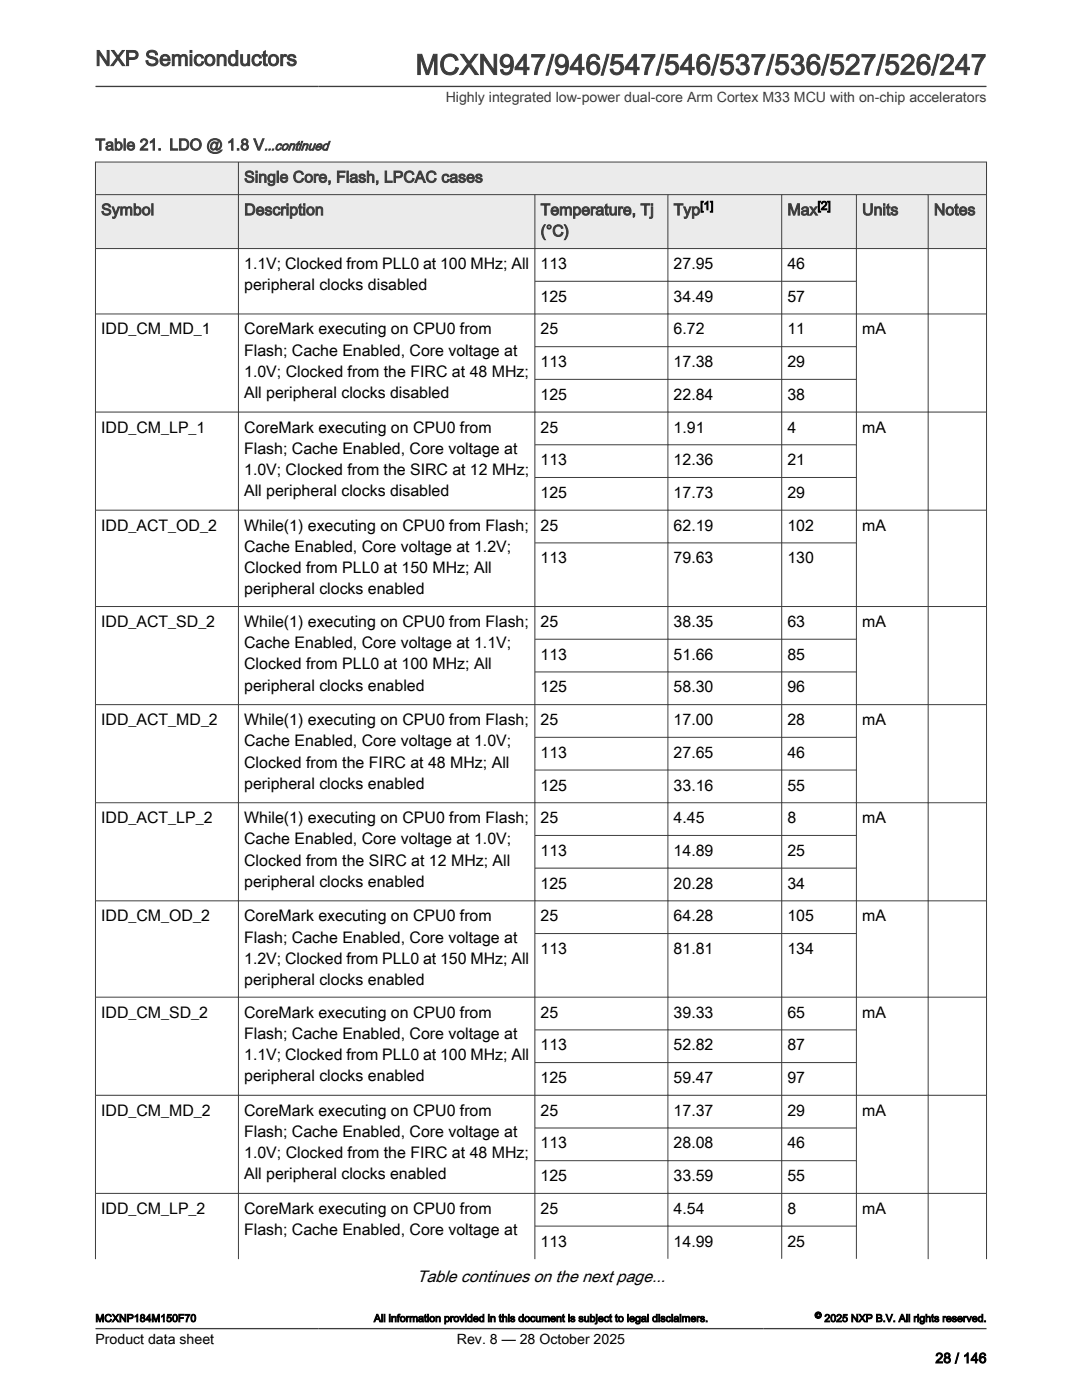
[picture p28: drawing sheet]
<svg xmlns="http://www.w3.org/2000/svg" width="216mm" height="279mm" viewBox="0 0 216 279" stroke-linecap="round" stroke-linejoin="round" font-family="sans-serif">
<defs><g id="words">
<text font-size="5.6" fill="#3c3c3c" x="82.9" y="14.9">MCXN947/946/547/546/537/536/527/526/247</text>
<text font-size="4.2" fill="#3c3c3c" x="19" y="13.1">NXP Semiconductors</text>
<text font-size="3.3" x="83.2" y="255.9">Table continues on the next page...</text>
<g font-size="3.2" fill="#3c3c3c">
<text x="19" y="30">Table 21. LDO @ 1.8 V</text>
<text x="48.7" y="36.4">Single Core, Flash, LPCAC cases</text>
<text x="20.2" y="42.9">Symbol</text>
<text x="48.7" y="42.9">Description</text>
<text x="107.9" y="42.9">Temperature, Tj</text>
<text x="107.9" y="47.2">(°C)</text>
<text x="134.4" y="42.9">Typ</text>
<text x="157.1" y="42.9">Max</text>
<text x="172" y="42.9">Units</text>
<text x="186.4" y="42.9">Notes</text>
</g>
<g font-size="3.2">
<text x="48.7" y="53.6">1.1V; Clocked from PLL0 at 100 MHz; All</text>
<text x="107.9" y="53.7">113</text>
<text x="134.4" y="53.7">27.95</text>
<text x="157.1" y="53.7">46</text>
<text x="48.7" y="57.8">peripheral clocks disabled</text>
<text x="107.9" y="60.2">125</text>
<text x="134.4" y="60.2">34.49</text>
<text x="157.1" y="60.2">57</text>
<text x="20.2" y="66.7">IDD_CM_MD_1</text>
<text x="48.7" y="66.7">CoreMark executing on CPU0 from</text>
<text x="48.7" y="71">Flash; Cache Enabled, Core voltage at</text>
<text x="107.9" y="66.7">25</text>
<text x="134.4" y="66.7">6.72</text>
<text x="157.1" y="66.7">11</text>
<text x="172" y="66.7">mA</text>
<text x="48.7" y="75.2">1.0V; Clocked from the FIRC at 48 MHz;</text>
<text x="107.9" y="73.3">113</text>
<text x="134.4" y="73.3">17.38</text>
<text x="157.1" y="73.3">29</text>
<text x="48.7" y="79.4">All peripheral clocks disabled</text>
<text x="107.9" y="79.8">125</text>
<text x="134.4" y="79.8">22.84</text>
<text x="157.1" y="79.8">38</text>
<text x="20.2" y="86.3">IDD_CM_LP_1</text>
<text x="48.7" y="86.3">CoreMark executing on CPU0 from</text>
<text x="107.9" y="86.3">25</text>
<text x="134.4" y="86.3">1.91</text>
<text x="157.1" y="86.3">4</text>
<text x="172" y="86.3">mA</text>
<text x="48.7" y="90.6">Flash; Cache Enabled, Core voltage at</text>
<text x="48.7" y="94.8">1.0V; Clocked from the SIRC at 12 MHz;</text>
<text x="107.9" y="92.9">113</text>
<text x="134.4" y="92.9">12.36</text>
<text x="157.1" y="92.9">21</text>
<text x="48.7" y="99">All peripheral clocks disabled</text>
<text x="107.9" y="99.4">125</text>
<text x="134.4" y="99.4">17.73</text>
<text x="157.1" y="99.4">29</text>
<text x="20.2" y="105.9">IDD_ACT_OD_2</text>
<text x="48.7" y="105.9">While(1) executing on CPU0 from Flash;</text>
<text x="107.9" y="105.9">25</text>
<text x="134.4" y="105.9">62.19</text>
<text x="157.1" y="105.9">102</text>
<text x="172" y="105.9">mA</text>
<text x="48.7" y="110.1">Cache Enabled, Core voltage at 1.2V;</text>
<text x="107.9" y="112.4">113</text>
<text x="134.4" y="112.4">79.63</text>
<text x="157.1" y="112.4">130</text>
<text x="48.7" y="114.4">Clocked from PLL0 at 150 MHz; All</text>
<text x="48.7" y="118.6">peripheral clocks enabled</text>
<text x="20.2" y="125.1">IDD_ACT_SD_2</text>
<text x="48.7" y="125.1">While(1) executing on CPU0 from Flash;</text>
<text x="107.9" y="125.1">25</text>
<text x="134.4" y="125.1">38.35</text>
<text x="157.1" y="125.1">63</text>
<text x="172" y="125.1">mA</text>
<text x="48.7" y="129.4">Cache Enabled, Core voltage at 1.1V;</text>
<text x="107.9" y="131.7">113</text>
<text x="134.4" y="131.7">51.66</text>
<text x="157.1" y="131.7">85</text>
<text x="48.7" y="133.6">Clocked from PLL0 at 100 MHz; All</text>
<text x="48.7" y="137.8">peripheral clocks enabled</text>
<text x="107.9" y="138.2">125</text>
<text x="134.4" y="138.2">58.30</text>
<text x="157.1" y="138.2">96</text>
<text x="20.2" y="144.7">IDD_ACT_MD_2</text>
<text x="48.7" y="144.7">While(1) executing on CPU0 from Flash;</text>
<text x="48.7" y="148.9">Cache Enabled, Core voltage at 1.0V;</text>
<text x="107.9" y="144.7">25</text>
<text x="134.4" y="144.7">17.00</text>
<text x="157.1" y="144.7">28</text>
<text x="172" y="144.7">mA</text>
<text x="48.7" y="153.2">Clocked from the FIRC at 48 MHz; All</text>
<text x="107.9" y="151.2">113</text>
<text x="134.4" y="151.2">27.65</text>
<text x="157.1" y="151.2">46</text>
<text x="48.7" y="157.4">peripheral clocks enabled</text>
<text x="107.9" y="157.8">125</text>
<text x="134.4" y="157.8">33.16</text>
<text x="157.1" y="157.8">55</text>
<text x="20.2" y="164.3">IDD_ACT_LP_2</text>
<text x="48.7" y="164.3">While(1) executing on CPU0 from Flash;</text>
<text x="107.9" y="164.3">25</text>
<text x="134.4" y="164.3">4.45</text>
<text x="157.1" y="164.3">8</text>
<text x="172" y="164.3">mA</text>
<text x="48.7" y="168.5">Cache Enabled, Core voltage at 1.0V;</text>
<text x="48.7" y="172.8">Clocked from the SIRC at 12 MHz; All</text>
<text x="107.9" y="170.8">113</text>
<text x="134.4" y="170.8">14.89</text>
<text x="157.1" y="170.8">25</text>
<text x="48.7" y="177">peripheral clocks enabled</text>
<text x="107.9" y="177.3">125</text>
<text x="134.4" y="177.3">20.28</text>
<text x="157.1" y="177.3">34</text>
<text x="20.2" y="183.9">IDD_CM_OD_2</text>
<text x="48.7" y="183.9">CoreMark executing on CPU0 from</text>
<text x="107.9" y="183.9">25</text>
<text x="134.4" y="183.9">64.28</text>
<text x="157.1" y="183.9">105</text>
<text x="172" y="183.9">mA</text>
<text x="48.7" y="188.1">Flash; Cache Enabled, Core voltage at</text>
<text x="107.9" y="190.4">113</text>
<text x="134.4" y="190.4">81.81</text>
<text x="157.1" y="190.4">134</text>
<text x="48.7" y="192.3">1.2V; Clocked from PLL0 at 150 MHz; All</text>
<text x="48.7" y="196.6">peripheral clocks enabled</text>
<text x="20.2" y="203.1">IDD_CM_SD_2</text>
<text x="48.7" y="203.1">CoreMark executing on CPU0 from</text>
<text x="107.9" y="203.1">25</text>
<text x="134.4" y="203.1">39.33</text>
<text x="157.1" y="203.1">65</text>
<text x="172" y="203.1">mA</text>
<text x="48.7" y="207.3">Flash; Cache Enabled, Core voltage at</text>
<text x="107.9" y="209.6">113</text>
<text x="134.4" y="209.6">52.82</text>
<text x="157.1" y="209.6">87</text>
<text x="48.7" y="211.6">1.1V; Clocked from PLL0 at 100 MHz; All</text>
<text x="48.7" y="215.8">peripheral clocks enabled</text>
<text x="107.9" y="216.1">125</text>
<text x="134.4" y="216.1">59.47</text>
<text x="157.1" y="216.1">97</text>
<text x="20.2" y="222.7">IDD_CM_MD_2</text>
<text x="48.7" y="222.7">CoreMark executing on CPU0 from</text>
<text x="48.7" y="226.9">Flash; Cache Enabled, Core voltage at</text>
<text x="107.9" y="222.7">25</text>
<text x="134.4" y="222.7">17.37</text>
<text x="157.1" y="222.7">29</text>
<text x="172" y="222.7">mA</text>
<text x="48.7" y="231.1">1.0V; Clocked from the FIRC at 48 MHz;</text>
<text x="107.9" y="229.2">113</text>
<text x="134.4" y="229.2">28.08</text>
<text x="157.1" y="229.2">46</text>
<text x="48.7" y="235.4">All peripheral clocks enabled</text>
<text x="107.9" y="235.7">125</text>
<text x="134.4" y="235.7">33.59</text>
<text x="157.1" y="235.7">55</text>
<text x="20.2" y="242.3">IDD_CM_LP_2</text>
<text x="48.7" y="242.3">CoreMark executing on CPU0 from</text>
<text x="107.9" y="242.3">25</text>
<text x="134.4" y="242.3">4.54</text>
<text x="157.1" y="242.3">8</text>
<text x="172" y="242.3">mA</text>
<text x="48.7" y="246.5">Flash; Cache Enabled, Core voltage at</text>
<text x="107.9" y="248.8">113</text>
<text x="134.4" y="248.8">14.99</text>
<text x="157.1" y="248.8">25</text>
</g>
<text font-size="2.8" fill="#3c3c3c" x="88.9" y="20.4">Highly integrated low-power dual-core Arm Cortex M33 MCU with on-chip accelerators</text>
<g font-size="2.8">
<text x="19" y="268.1">Product data sheet</text>
<text x="91.2" y="268.1">Rev. 8 — 28 October 2025</text>
<text x="186.6" y="272">28 / 146</text>
</g>
<text font-size="2.6" fill="#3c3c3c" x="52.7" y="30">...continued</text>
<g font-size="2.4">
<text x="139.7" y="41.9">[1]</text>
<text x="163.1" y="41.9">[2]</text>
</g>
<g font-size="2.1">
<text x="19" y="263.8">MCXNP184M150F70</text>
<text x="74.6" y="263.8">All information provided in this document is subject to legal disclaimers.</text>
<text x="164.5" y="263.8">2025 NXP B.V. All rights reserved.</text>
</g>
<text font-size="1.8" x="162.6" y="263.1">©</text>
</g></defs>
<g fill="#ebebeb">
<path d="M19 32.3h177.8v6.5h-177.8z" fill-rule="evenodd"/>
<path d="M19 38.8h177.8v10.8h-177.8z" fill-rule="evenodd"/>
</g>
<g fill="none" stroke="#3c3c3c" stroke-width=".2">
<path d="M19 32.3h177.9M19 38.8h177.9M19 32.3v219M47.6 32.3v219M106.7 38.8v212.5M133.3 38.8v212.4M156 38.8v212.4M170.9 38.8v212.4M185.2 38.8v212.5M196.9 32.3v219M19 49.6h177.9M106.7 56.1h64.3"/>
<path d="M19 62.7h177.9M106.7 69.2h64.3M106.7 75.7h64.3M19 82.2h177.9M106.7 88.8h64.3M106.7 95.3h64.3M19 101.8h177.9M106.7 108.3h64.3M19 121h177.9M106.7 127.6h64.3M106.7 134.1h64.3M19 140.6h177.9"/>
<path d="M106.7 147.2h64.3M106.7 153.7h64.3M19 160.2h177.9M19 179.8h177.9M106.7 166.7h64.3M106.7 173.3h64.3M19 199h177.9M106.7 186.3h64.3M19 218.6h177.9M106.7 205.5h64.3M106.7 212.1h64.3M19 238.2h177.9"/>
<path d="M106.7 225.1h64.3M106.7 231.6h64.3M106.7 244.7h64.3"/>
</g>
<path d="M19 17.3h177.8M19 265.2h177.8" fill="none" stroke="#3c3c3c" stroke-width=".26"/>
<path d="M18.7 269.3h14v4h-14z" fill="#fff"/>
<use href="#words"/>
</svg>
